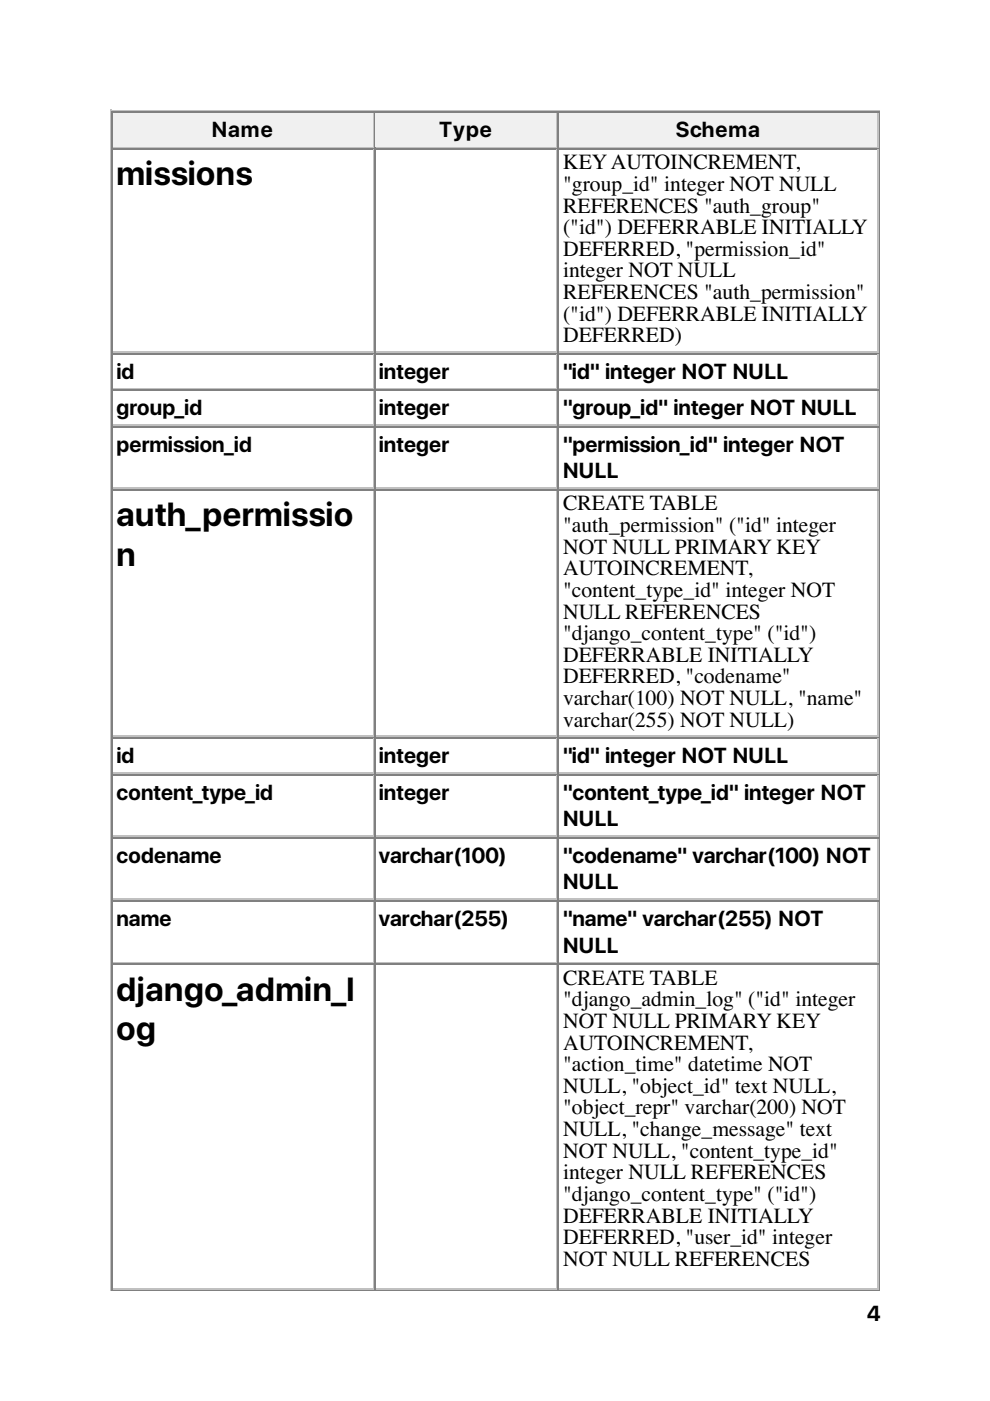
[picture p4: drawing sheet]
<svg xmlns="http://www.w3.org/2000/svg" width="210mm" height="297mm" viewBox="0 0 210 297" stroke-linecap="round" stroke-linejoin="round" font-family="sans-serif">
<defs><g id="words">
<g font-size="7.1">
<text x="24.7" y="39.3">missions</text>
<text x="24.7" y="111.6">auth_permissio</text>
<text x="24.7" y="120.1">n</text>
<text x="24.7" y="212.1">django_admin_l</text>
<text x="24.7" y="220.6">og</text>
</g>
<g font-size="4.6">
<text x="44.9" y="29.1">Name</text>
<text x="93.1" y="29.1">Type</text>
<text x="143.3" y="29.1">Schema</text>
<text x="119.4" y="35.9">KEYAUTOINCREMENT,</text>
<text x="119.4" y="40.5">&quot;group_id&quot; integer NOT NULL</text>
<text x="119.4" y="45.1">REFERENCES &quot;auth_group&quot;</text>
<text x="119.4" y="49.7">(&quot;id&quot;) DEFERRABLE INITIALLY</text>
<text x="119.4" y="54.2">DEFERRED, &quot;permission_id&quot;</text>
<text x="119.4" y="58.8">integer NOT NULL</text>
<text x="119.4" y="63.4">REFERENCES &quot;auth_permission&quot;</text>
<text x="119.4" y="68">(&quot;id&quot;) DEFERRABLE INITIALLY</text>
<text x="119.4" y="72.6">DEFERRED)</text>
<text x="24.7" y="80.3">id</text>
<text x="80.3" y="80.3">integer</text>
<text x="119.4" y="80.3">&quot;id&quot; integer NOT NULL</text>
<text x="24.7" y="88">group_id</text>
<text x="80.3" y="88">integer</text>
<text x="119.4" y="88">&quot;group_id&quot; integer NOT NULL</text>
<text x="24.7" y="95.8">permission_id</text>
<text x="80.3" y="95.8">integer</text>
<text x="119.4" y="95.8">&quot;permission_id&quot; integer NOT</text>
<text x="119.4" y="101.4">NULL</text>
<text x="119.4" y="108.2">CREATE TABLE</text>
<text x="119.4" y="112.8">&quot;auth_permission&quot; (&quot;id&quot; integer</text>
<text x="119.4" y="117.4">NOT NULL PRIMARY KEY</text>
<text x="119.4" y="122">AUTOINCREMENT,</text>
<text x="119.4" y="126.6">&quot;content_type_id&quot; integer NOT</text>
<text x="119.4" y="131.1">NULL REFERENCES</text>
<text x="119.4" y="135.7">&quot;django_content_type&quot; (&quot;id&quot;)</text>
<text x="119.4" y="140.3">DEFERRABLE INITIALLY</text>
<text x="119.4" y="144.9">DEFERRED, &quot;codename&quot;</text>
<text x="119.4" y="149.5">varchar(100) NOT NULL, &quot;name&quot;</text>
<text x="119.4" y="154.1">varchar(255) NOT NULL)</text>
<text x="24.7" y="161.8">id</text>
<text x="80.3" y="161.8">integer</text>
<text x="119.4" y="161.8">&quot;id&quot; integer NOT NULL</text>
<text x="24.7" y="169.5">content_type_id</text>
<text x="80.3" y="169.5">integer</text>
<text x="119.4" y="169.5">&quot;content_type_id&quot; integer NOT</text>
<text x="119.4" y="175.2">NULL</text>
<text x="24.7" y="182.9">codename</text>
<text x="80.3" y="182.9">varchar(100)</text>
<text x="119.4" y="182.9">&quot;codename&quot; varchar(100) NOT</text>
<text x="119.4" y="188.6">NULL</text>
<text x="24.7" y="196.3">name</text>
<text x="80.3" y="196.3">varchar(255)</text>
<text x="119.4" y="196.3">&quot;name&quot; varchar(255) NOT</text>
<text x="119.4" y="202">NULL</text>
<text x="119.4" y="208.8">CREATE TABLE</text>
<text x="119.4" y="213.3">&quot;django_admin_log&quot; (&quot;id&quot; integer</text>
<text x="119.4" y="217.9">NOT NULL PRIMARY KEY</text>
<text x="119.4" y="222.5">AUTOINCREMENT,</text>
<text x="119.4" y="227.1">&quot;action_time&quot; datetime NOT</text>
<text x="119.4" y="231.7">NULL, &quot;object_id&quot; text NULL,</text>
<text x="119.4" y="236.3">&quot;object_repr&quot; varchar(200) NOT</text>
<text x="119.4" y="240.9">NULL, &quot;change_message&quot; text</text>
<text x="119.4" y="245.4">NOT NULL, &quot;content_type_id&quot;</text>
<text x="119.4" y="250">integer NULL REFERENCES</text>
<text x="119.4" y="254.6">&quot;django_content_type&quot; (&quot;id&quot;)</text>
<text x="119.4" y="259.2">DEFERRABLE INITIALLY</text>
<text x="119.4" y="263.8">DEFERRED, &quot;user_id&quot; integer</text>
<text x="119.4" y="268.4">NOT NULL REFERENCES</text>
<text x="183.8" y="280.1">4</text>
</g>
</g></defs>
<path d="M23.5 23.3v250.5M23.6 23.5h163M24 31.2h55.4M79.2 24v7" fill="none" stroke="#c0c0c0" stroke-width=".35"/>
<path d="M23.8 23.6v7.8M24 23.8h55.4M186.4 23.6v249.8M23.6 273.6h163" fill="none" stroke="#808080" stroke-width=".35"/>
<g fill="#f0f0f0">
<path d="M24 24h54.9v7h-54.9z"/>
<path d="M44.8 24.7h13.4v5.6h-13.4z"/>
</g>
<path d="M79.6 23.6v7.8M79.7 23.8h38.5" fill="none" stroke="#808080" stroke-width=".35"/>
<path d="M79.7 31.2h38.5M118 24v7" fill="none" stroke="#c0c0c0" stroke-width=".35"/>
<g fill="#f0f0f0">
<path d="M79.6 24h38.4v7h-38.4z"/>
<path d="M92.8 24.7h12v5.6h-12z"/>
</g>
<path d="M118.4 23.6v7.8M118.5 23.8h67.8" fill="none" stroke="#808080" stroke-width=".35"/>
<path d="M118.5 31.2h67.8M186.1 24v7" fill="none" stroke="#c0c0c0" stroke-width=".35"/>
<g fill="#f0f0f0">
<path d="M118.7 24h67.2v7h-67.2z"/>
<path d="M143.2 24.7h18.4v5.6h-18.4z"/>
</g>
<g fill="none" stroke="#808080" stroke-width=".35">
<path d="M23.8 31.4v242M24 31.6h55.4M79.6 31.4v242M79.7 31.6h38.5M118.4 31.4v242M118.5 31.6h67.8M24 75h55.4M79.7 75h38.5M118.5 75h67.8M24 82.7h55.4M24 90.5h55.4M79.7 82.7h38.5"/>
<path d="M79.7 90.5h38.5M118.5 82.7h67.8M118.5 90.5h67.8M24 103.9h55.4M79.7 103.9h38.5M118.5 103.9h67.8M24 156.5h55.4M79.7 156.5h38.5M118.5 156.5h67.8M24 164.2h55.4M24 177.6h55.4M79.7 164.2h38.5"/>
<path d="M79.7 177.6h38.5M118.5 164.2h67.8M118.5 177.6h67.8M24 191h55.4M79.7 191h38.5M118.5 191h67.8M24 204.4h55.4M79.7 204.4h38.5M118.5 204.4h67.8"/>
</g>
<g fill="none" stroke="#c0c0c0" stroke-width=".35">
<path d="M79.2 31.7v42.7M118 31.7v42.7M186.1 31.7v42.7M24 74.6h55.4M79.2 75.1v7.1M79.7 74.6h38.5M118 75.1v7.1M118.5 74.6h67.8M186.1 75.1v7.1M24 82.4h55.4M24 90.1h55.4M79.2 82.9v7.1"/>
<path d="M79.2 90.7v12.7M79.7 82.4h38.5M79.7 90.1h38.5M118 82.9v7.1M118 90.7v12.7M118.5 82.4h67.8M118.5 90.1h67.8M186.1 82.9v7.1M186.1 90.7v12.7M24 103.5h55.4M79.2 104.1v51.8M79.7 103.5h38.5"/>
<path d="M118 104.1v51.8M118.5 103.5h67.8M186.1 104.1v51.8M24 156.1h55.4M79.2 156.6v7.1M79.7 156.1h38.5M118 156.6v7.1M118.5 156.1h67.8M186.1 156.6v7.1M24 163.9h55.4M24 177.3h55.4M79.2 164.4v12.7"/>
<path d="M79.2 177.8v12.7M79.7 163.9h38.5M79.7 177.3h38.5M118 164.4v12.7M118 177.8v12.7M118.5 163.9h67.8M118.5 177.3h67.8M186.1 164.4v12.7M186.1 177.8v12.7M24 190.7h55.4M79.2 191.2v12.7M79.7 190.7h38.5"/>
<path d="M118 191.2v12.7M118.5 190.7h67.8M186.1 191.2v12.7M24 204.1h55.4M79.2 204.6v68.4M79.7 204.1h38.5M118 204.6v68.4M118.5 204.1h67.8M186.1 204.6v68.4M24 273.2h55.4M79.7 273.2h38.5M118.5 273.2h67.8"/>
</g>
<use href="#words"/>
</svg>
